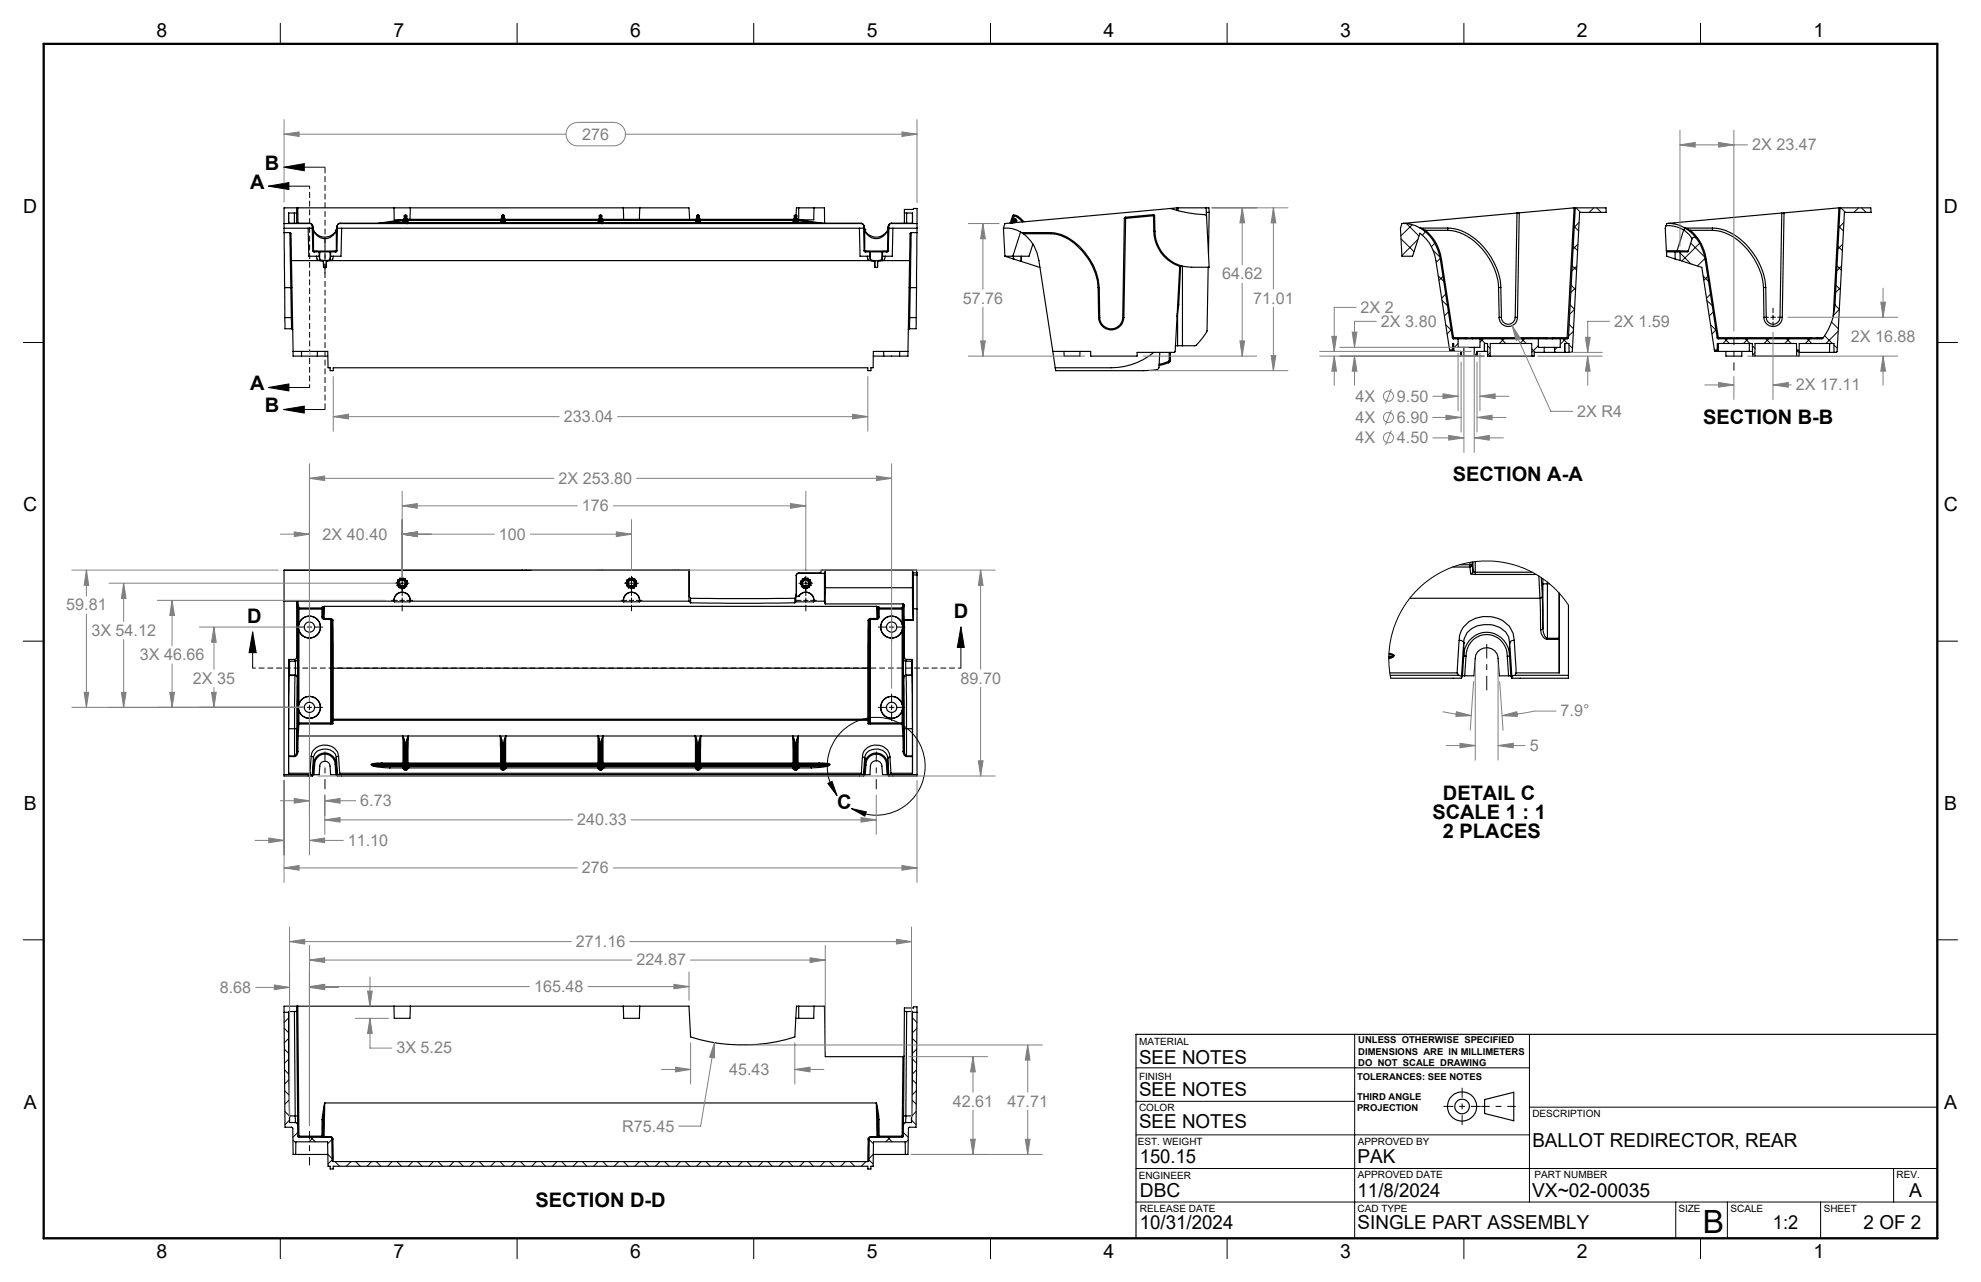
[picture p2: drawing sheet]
<svg xmlns="http://www.w3.org/2000/svg" width="432mm" height="279mm" viewBox="0 0 432 279" stroke-linecap="round" stroke-linejoin="round" font-family="sans-serif">
<defs><g id="words">
<text font-size="7" x="371.2" y="268.7">B</text>
<g font-size="4.4">
<text x="54.5" y="41.1">A</text>
<text x="57.8" y="37">B</text>
<text x="54.5" y="85">A</text>
<text x="57.8" y="89.8">B</text>
<text x="371.3" y="92.5">SECTION B-B</text>
<text x="316.7" y="104.9">SECTION A-A</text>
<text x="53.9" y="135.7">D</text>
<text x="207.9" y="134.6">D</text>
<text x="182.5" y="176.2">C</text>
<text x="312.2" y="178.4">SCALE 1 : 1</text>
<text x="314.5" y="174.3">DETAIL C</text>
<text x="314.5" y="182.6">2 PLACES</text>
<text x="116.7" y="263">SECTION D-D</text>
</g>
<g font-size="4.2">
<text x="34.1" y="8.1">8</text>
<text x="85.7" y="8.1">7</text>
<text x="137.3" y="8.1">6</text>
<text x="188.9" y="8.1">5</text>
<text x="240.5" y="8.1">4</text>
<text x="292.1" y="8.1">3</text>
<text x="343.7" y="8.1">2</text>
<text x="395.3" y="8.1">1</text>
<text x="5.1" y="46.4">D</text>
<text x="423.7" y="46.4">D</text>
<text x="5.1" y="111.4">C</text>
<text x="423.7" y="111.4">C</text>
<text x="5.2" y="176.5">B</text>
<text x="423.8" y="176.5">B</text>
<text x="248.3" y="232">SEE NOTES</text>
<text x="248.3" y="238.9">SEE NOTES</text>
<text x="5.2" y="241.6">A</text>
<text x="248.3" y="245.9">SEE NOTES</text>
<text x="423.8" y="241.6">A</text>
<text x="334" y="249.9">BALLOT REDIRECTOR, REAR</text>
<text x="248.5" y="253.4">150.15</text>
<text x="295.9" y="253.4">PAK</text>
<text x="248.5" y="260.8">DBC</text>
<text x="295.9" y="260.8">11/8/2024</text>
<text x="334" y="260.8">VX~02-00035</text>
<text x="416.1" y="260.9">A</text>
<text x="248.5" y="267.9">10/31/2024</text>
<text x="295.9" y="267.9">SINGLE PART ASSEMBLY</text>
<text x="386.5" y="267.9">1:2</text>
<text x="406.2" y="267.9">2 OF 2</text>
<text x="34.1" y="274.2">8</text>
<text x="85.7" y="274.2">7</text>
<text x="137.3" y="274.2">6</text>
<text x="188.9" y="274.2">5</text>
<text x="240.5" y="274.2">4</text>
<text x="292.1" y="274.2">3</text>
<text x="343.7" y="274.2">2</text>
<text x="395.3" y="274.2">1</text>
</g>
<g font-size="3.5" fill="#808080">
<text x="126.9" y="30.4">276</text>
<text x="381.9" y="32.7">2X 23.47</text>
<text x="266.4" y="60.9">64.62</text>
<text x="209.9" y="66.2">57.76</text>
<text x="273.2" y="66.2">71.01</text>
<text x="296.6" y="68.2">2X 2</text>
<text x="301" y="71.2">2X 3.80</text>
<text x="351.8" y="71.2">2X 1.59</text>
<text x="403.4" y="74.6">2X 16.88</text>
<text x="295.4" y="87.5">4X</text>
<text x="304.5" y="87.5">9.50</text>
<text x="391.4" y="85">2X 17.11</text>
<text x="122.9" y="92">233.04</text>
<text x="295.4" y="92.1">4X</text>
<text x="304.5" y="92.1">6.90</text>
<text x="343.8" y="90.8">2X R4</text>
<text x="295.4" y="96.6">4X</text>
<text x="304.5" y="96.6">4.50</text>
<text x="121.7" y="105.4">2X 253.80</text>
<text x="126.8" y="111.4">176</text>
<text x="70.3" y="117.6">2X 40.40</text>
<text x="108.8" y="117.6">100</text>
<text x="14.4" y="133">59.81</text>
<text x="19.9" y="138.6">3X 54.12</text>
<text x="30.5" y="143.9">3X 46.66</text>
<text x="42" y="149">2X 35</text>
<text x="209.4" y="149">89.70</text>
<text x="340.2" y="156.1">7.9°</text>
<text x="333.4" y="163.7">5</text>
<text x="78.5" y="175.7">6.73</text>
<text x="125.8" y="179.8">240.33</text>
<text x="75.8" y="184.3">11.10</text>
<text x="126.8" y="190.3">276</text>
<text x="125.5" y="206.4">271.16</text>
<text x="138.7" y="210.4">224.87</text>
<text x="47.9" y="216.4">8.68</text>
<text x="116.4" y="216.2">165.48</text>
<text x="86.4" y="229.6">3X 5.25</text>
<text x="158.9" y="234.3">45.43</text>
<text x="207.7" y="241.2">42.61</text>
<text x="219.6" y="241.2">47.71</text>
<text x="135.6" y="246.6">R75.45</text>
</g>
<g font-size="2.2">
<text x="248.3" y="227.6">MATERIAL</text>
<text x="248.3" y="235.3">FINISH</text>
<text x="248.3" y="242.1">COLOR</text>
<text x="334" y="243.4">DESCRIPTION</text>
<text x="248" y="249.5">EST. WEIGHT</text>
<text x="296" y="249.5">APPROVED BY</text>
<text x="248.2" y="257">ENGINEER</text>
<text x="296" y="256.8">APPROVED DATE</text>
<text x="334.5" y="256.8">PART NUMBER</text>
<text x="413.4" y="256.8">REV.</text>
<text x="248.5" y="264">RELEASE DATE</text>
<text x="295.9" y="264">CAD TYPE</text>
<text x="365.8" y="264">SIZE</text>
<text x="377.2" y="264">SCALE</text>
<text x="397.5" y="264">SHEET</text>
</g>
<g font-size="2.1">
<text x="296.1" y="227.3">UNLESS OTHERWISE SPECIFIED</text>
<text x="296.1" y="229.8">DIMENSIONS ARE IN MILLIMETERS</text>
<text x="296.1" y="232.3">DO NOT SCALE DRAWING</text>
<text x="295.8" y="235.3">TOLERANCES: SEE NOTES</text>
<text x="295.8" y="239.6">THIRD ANGLE</text>
<text x="295.8" y="242.1">PROJECTION</text>
</g>
</g></defs>
<g fill="none" stroke="#000" stroke-width=".25">
<path d="M61.9 49.8v.9M61.9 50.7l.2 12M61.9 48.7h5.8M61.9 50.7h1.3M62.9 48.7h4.7M62.9 46.4v2.3M62.9 46.4h1.3M63.2 50.7l.2 .2 .1 5.9M63.2 50.7l.2 12M63.5 56.8l.4 19.8M63.5 56.8h6.1M64.2 46.4v2.3"/>
<path d="M64.7 48.7v-3.4h.2v3.4M64.7 46.4h-.5M67.2 49.7l.1 6.1h2.3M67.6 48.7h.1M67.7 48.7l.2 .2 .2 .3M68.1 49.2l.2 .9M68.1 49.7l.1 4.9M68.1 49.2v.5M68.2 54.6l.2 .3h1.3M68.2 54.6h.1M68.3 54.6l.3 .3M68.3 54.6h5"/>
<path d="M68.3 50.1a2.58 2.58 0 0 0 2.5 1.9 2.58 2.58 0 0 0 2.5-1.9M68.3 50.1v4.5M69 55.8l.1 .6a1.43 1.43 0 0 0 1.3 .5l.1 1.4M69.6 54.9v.9M69.6 55.8l.1 .6M69.7 56.4a2.21 2.21 0 0 0 2.3 0M69.7 54.9v1.5M69.7 54.9h2.2M70.5 56.9v1.4M70.5 58.3h.6M71.2 56.9l-.1 1.4M71.9 54.9l.1 1.5"/>
<path d="M72 56.8h117.6M72.1 54.9v.9M72.1 55.8l-.1 .6M72.7 55.8l-.2 .6a1.47 1.47 0 0 1-1.3 .5l-.1 1.4M73.3 54.6l-.2 .3M73.3 54.6h.1M73.3 50.1v4.5M73.4 54.6l-.1 .3h-1.4M73.6 49.2l-.3 .9M73.6 49.7h114.6M73.6 49.7l-.2 4.9M73.6 49.2v.5"/>
<path d="M73.9 48.7a2.05 2.05 0 0 0-.7 1.7 2.73 2.73 0 0 1-3 1.2 2.73 2.73 0 0 1-2.1-2.5l-.3-.3M73.9 48.7l-.3 .5M73.9 48.7h114M74 48.7h.1M74 48.7h-.1M74 48.7h113.8M74.5 49.7l-.2 6.1h-2.2M85 48.5l-2 .2M85 48.5v.2M85 48.5h2.8M85.9 45.3v2.6h1.4M85.9 45.3h3.5"/>
<path d="M85.9 45.3h-24v4.4h6.2M87.8 48.5h.3M87.8 48.5v.2M87.8 48.5h.1M87.9 48.1h.2M87.9 48.1l-.1 .4M87.9 48.1l-2.9 .4M87.9 47.9v.2M87.9 47.8v.1M87.9 47.8l-5.6 .9M88.1 48.5l-.1 .2M88.1 48.5h.2"/>
<path d="M88.1 47.7l-.2 .1M88.1 48.5h.1M88.1 47.6v.1M88.1 47.7v.4M88.1 47.7l-.2 .2M88.1 47.1v.6M88.1 48.1v.4M88.3 48.5v.2M88.3 48.5h.1M88.4 46.8l-.3 .3M88.4 47l-.3 .1M88.4 47l-.1 1.5"/>
<path d="M88.4 46.8h.1M88.4 47h.1M88.4 46.8l.3 .3M88.4 47v1.5M88.4 47l.3 .1M88.4 46.8v.2M88.4 48.5h.3M88.4 48.5v.2M88.5 48.7l.3 .1M88.7 47.1v.5M88.7 47.6l.2 .2M88.7 47.6v.4"/>
<path d="M88.7 48.5h.2M88.7 48h.2M88.7 48v.5M88.9 48.5h-.2l.1 .2M88.9 47.8v.2M88.9 47.8h.1M88.9 48.5v.2M88.9 48.5h20.2M88.9 48v.5M88.9 48h20.2M88.9 47.8h20.2M89.4 45.3v2.5"/>
<path d="M89.4 45.3h46.5M109.1 48.5h.3M109.1 48h.3M109.1 47.8v.2M109.1 48.5v.2M109.1 47.8h.1M109.1 48v.5M109.4 48.5l-.1 .2M109.4 47.6l-.3 .2M109.4 48.5h.2M109.4 47.6v.4M109.4 48v.5"/>
<path d="M109.4 47.1v.5M109.6 48.5v.2M109.6 48.5h.1M109.6 46.8l-.2 .3M109.6 47l-.2 .1M109.6 47v1.5M109.6 46.8v.2M109.6 46.8h.1M109.6 47h.1M109.7 46.8l.2 .3M109.7 47v1.5M109.7 47l.2 .1"/>
<path d="M109.7 46.8v.2M109.7 48.5h.3M109.7 48.5v.2M109.9 47.6l.3 .2M109.9 47.1v.5M109.9 47.6v.4M109.9 48h.3M109.9 48l.1 .5M110 48.5v.2M110 48.5h.2M110 48.5h.1M110.2 47.8v.2"/>
<path d="M110.2 47.8h.1M110.2 48v.5M110.2 48h20.2M110.2 47.8h20.2M110.2 48.5v.2M110.2 48.5h20.2M110.2 48.5h.1M130.4 48.5h.2M130.4 48.5v.2M130.4 48.5h.1M130.4 48h.2M130.4 47.8v.2"/>
<path d="M130.4 48v.5M130.4 47.8h.1M130.6 48.5l-.1 .2M130.6 48.5h.2M130.6 48.5h.1M130.6 47.6l-.2 .2M130.6 47.6v.4M130.6 48v.5M130.6 47.1v.5M130.8 48.5v.2M130.8 48.5h.2M130.9 46.8l-.3 .3"/>
<path d="M130.9 47l-.3 .1M130.9 47l-.1 1.5M130.9 46.8v.2M130.9 46.8h.1M130.9 47h.1M130.9 46.8l.3 .3M130.9 47l.3 .1M130.9 47l.1 1.5M131 48.5h.2M131 48.5v.2M131 48.7l.3 .1M131.2 47.6l.2 .2"/>
<path d="M131.2 47.1v.5M131.2 47.6v.4M131.2 48.5h.2M131.2 48h.2M131.2 48v.5M131.4 47.8h.1M131.4 48v.5M131.4 48h20.2M131.4 47.8h20.2M131.4 48.5h-.2l.1 .2M131.4 47.8v.2M131.4 48.5v.2"/>
<path d="M131.4 48.5h20.2M131.4 48.5h.1M135.9 45.3v2.5M135.9 45.3h3.6M139.5 45.3l-.1 2.5M139.5 45.3h10.7l.1 2.5M151.6 48.5h.3M151.6 48.5v.2M151.6 48.5h.1M151.6 48h.3M151.6 47.8v.2M151.6 47.8h.1"/>
<path d="M151.6 48v.5M151.8 48.5v.2M151.9 47.6l-.3 .2M151.9 48.5h.2M151.9 47.6v.4M151.9 47.1v.5M151.9 48v.5M152.1 46.8l-.2 .3M152.1 47l-.2 .1M152.1 47v1.5M152.1 46.8v.2M152.1 48.5v.2"/>
<path d="M152.1 46.8h.1M152.1 48.5h.1M152.1 47h.1M152.2 46.8l.2 .3M152.2 47v1.5M152.2 47l.2 .1M152.2 48.5h.2M152.2 48.5v.2M152.4 47.6l.3 .2M152.4 47.1v.5M152.4 47.6v.4M152.4 48.5h.3"/>
<path d="M152.4 48h.3M152.4 48v.5M152.7 48.5h-.3l.1 .2M152.7 47.8v.2M152.7 47.8h.1M152.7 48.5v.2M152.7 48.5h20.2M152.7 48v.5M152.7 48h20.2M152.7 47.8h20.2M172.9 48.5h.2M172.9 48h.2"/>
<path d="M172.9 47.8v.2M172.9 48.5v.2M172.9 47.8h.1M172.9 48v.5M173.1 48.5l-.1 .2M173.1 47.6l-.2 .2M173.1 48.5h.3M173.1 47.6v.4M173.1 48v.5M173.1 47.1v.5M173.4 48.5v.2M173.4 48.5h.1"/>
<path d="M173.4 46.8l-.3 .3M173.4 47l-.3 .1M173.4 47v1.5M173.4 46.8v.2M173.4 46.8h.1M173.4 47h.1M173.4 46.8l.3 .3M173.4 47l.1 1.5M173.4 47l.3 .1M173.5 48.5h.2M173.5 48.5v.2M173.7 47.6l.2 .2"/>
<path d="M173.7 47.1v.6M173.7 47.7v.4M173.7 48.1h.2M173.7 47.7l.2 .2M173.7 48.1v.4M173.7 48.5l.1 .2M173.7 48.5h.3M173.7 48.5h.1M173.9 47.9v.2M173.9 47.8v.1M173.9 47.8l5.6 .9M173.9 48.1l.1 .4"/>
<path d="M173.9 48.1l2.9 .4M174 48.5v.2M174 48.5h2.8M174 48.5h.1M174.1 45.3h3.3M174.1 45.3h-.5l-.1 1.6M174.1 45.3v2.6M176.8 48.5v.2M176.8 48.5l2 .2M177.4 45.3v2.6h-3M177.4 45.3h2.3v3.4M187.3 49.7l.2 6.1h2.1"/>
<path d="M187.8 48.7h.1M187.8 48.7l.5 .4 .2 .9M187.9 48.7l.3 .5M188.2 49.2l.3 .8M188.2 49.2v.5M188.2 49.7l.1 4.9M188.3 54.6l.3 .3h1.1M188.3 54.6h.2M188.5 50h.1M188.5 50.1a2.71 2.71 0 0 0 2.5 1.6 2.71 2.71 0 0 0 2.5-1.6M188.5 54.6h.1M188.5 54.6l.2 .3"/>
<path d="M188.5 54.6h5M188.5 50a2.57 2.57 0 0 0 2.5 2 2.57 2.57 0 0 0 2.5-2M188.5 50v4.6M189 55.8l.2 .6a1.64 1.64 0 0 0 1.4 .6l.1 1.3h.6M189.6 55.8l.1 .6M189.6 54.9v.9M189.7 56.4a2.3 2.3 0 0 0 2.6 0M189.7 54.9v1.5M189.7 54.9h2.5M191.3 57v1.3M192.2 54.9l.1 1.5M192.3 56.8h6"/>
<path d="M192.4 54.9v.9M192.4 55.8l-.1 .6M193 55.8l-.2 .6a1.54 1.54 0 0 1-1.4 .6l-.1 1.3M193.5 54.6h.1M193.5 50h.1M193.5 54.6l-.3 .3M193.5 50v4.6M193.6 54.6l-.2 .3h-1.2M193.7 49.2l-.2 .8M193.7 49.7l-.1 4.9M193.7 49.2v.5M194.1 48.7l-.3 .2-.1 .3"/>
<path d="M194.1 48.7h5.8M194.1 48.7a1.04 1.04 0 0 0-.6 1.3M194.2 48.7h.1M194.2 48.7h-.1M194.2 48.7h4.7M194.6 49.7l-.1 6.1h-2.1M197.1 46.4h.5M197.1 48.7v-3.1h2v-.2h.8v4.3h-6.2M197.6 46.4h1.3v2.3M197.6 46.4v2.3M198.3 56.8l-.4 19.8M198.6 50.7l-.2 .2-.1 5.9"/>
<path d="M198.6 50.7l-.2 12M198.6 50.7h1.3M199.9 49.7v1M199.9 50.7l-.1 12M218.7 49.7a5.9 5.9 0 0 1 4 1M218.7 49.7l.3 6.1M219 55.8h1.8M219 55.8l1.9 .6M220.2 48.5v.1M220.2 48.5h.3M220.5 48.5v.1M220.5 48.5h.1"/>
<path d="M220.5 48.5h.3M220.6 48.1h.2M220.6 48.1l-.1 .4M220.7 47l-.5 1.5M220.7 47l.2 .1M220.8 48.1v.4h-.3M220.8 47.7l-.2 .4M220.8 47.7l.1 .2M220.9 56.4l1.7 .6M220.9 56.4h.1M220.9 55.8v.6M220.9 47.9l-.1 .2"/>
<path d="M220.9 47.1l.9 .2M220.9 47.1l-.1 .6M220.9 46.8l1 .4M220.9 46.8v.3M220.9 46.8l-.2 .2M221 47.6l-.2 .1M221 47.6l.1 .2M221 47.6h.1M221.1 47.8l-.2 .1M221.1 47.8h.1M221.1 47.8l-.1 .7M221.1 47.6v.2"/>
<path d="M221.1 47.6l.3 .1 .2 .4M221.1 47.8l.3 .3M221.1 47.8v.7M221.4 48.1h.2M221.4 48.1v.4M221.6 48.1v.4M221.8 47.3l1.1 1.1M221.9 47.2l-.1 .1M221.9 47.2l1.3 1.1M222.5 50.6l-1.7 5.2M222.5 56.9l.1 .1M222.6 57v-1.2v1.2l4.1 1.3"/>
<path d="M222.7 50.7l.4 .2M222.7 50.7h6.3M223.1 50.9a8.9 8.9 0 0 1 3.3 5.9l3.1 19.8M223.1 50.9h5.9M225.1 53.2l-.8 2.6h-3.5M229 50.7a10.2 10.2 0 0 1 7.5 4.3 13.2 13.2 0 0 1 3.1 7.7M229 50.9a9.2 9.2 0 0 1 6.9 3.8 13.4 13.4 0 0 1 3.5 8M229 50.7v.2M245.1 47.6h.3M245.1 47.6l-.4 21.6M245.3 47.3l-.2 .3M245.3 47.3l.1 .3"/>
<path d="M245.4 47.6l-.4 21.6M251.4 46.8l.3 .2M251.4 47h.3M251.4 46.8v.2M251.4 46.8l-6.1 .5M251.4 47l-6 .6M251.4 47l.1 3.4M251.5 50.4a8.2 8.2 0 0 0 5.6 7.7M251.5 50.4h.2M251.7 47v3.4M255.1 45.4a33.5 33.5 0 0 0 7.7 1.4l.2 .4M255.1 45.4l-36.1 3.3-.3 1"/>
<path d="M256.5 45.3h.3M256.5 45.3l-1.4 .1M256.5 45.3v.6M256.8 45.3h6.7l.1 1M256.8 45.3v.6M257.1 58.1l-.9 18.6-.2 .1h-8.1v.8h-10.2v-1h-8.2M257.4 57.9l-.5 8.5M257.5 57.9l-.4 .2M257.7 58v17.4M262.9 45.3l.1 1.9M262.9 46.3h.7M263 47.2l.6 11a16.1 16.1 0 0 1-6.7-.5 8 8 0 0 1-5.2-7.3"/>
<path d="M263.3 58.2l-.2 13.9a10.3 10.3 0 0 1-2.5 3.2l-4.4 .1M263.6 46.3l-.2 8.9M305.9 48.7a8.7 8.7 0 0 1 8.1 8M305.9 48.7h-.3l-.3 1 .3 6.1h2.3l1.6-5a8.6 8.6 0 0 1 3.5 6l3 19.8h2.5v1M309.5 49.7h.1M309.6 49.7l1.1 .5M309.6 49.7h6M310.7 50.2a9.8 9.8 0 0 1 3.5 6.4M310.7 50.2l-.1 .2M310.7 50.2h4.9M314 56.7l2.6 16.9M314.2 56.6l-.2 .1"/>
<path d="M314.2 56.6l2.6 17M315.6 50.2a11.2 11.2 0 0 1 8.3 5.1 13.6 13.6 0 0 1 2.7 7.4M315.6 49.7a11.2 11.2 0 0 1 8.7 5.3 13.5 13.5 0 0 1 2.8 7.7M315.6 49.7v.5M330.7 46.4l-.4 22.8M330.7 46.4l-24.8 2.3M331.2 46.4h-.5M331.2 46.4l-.4 22.8M343.1 45.3h.3M343.1 45.3l-1.5 28.3M343.1 45.3l-11.9 1.1M343.4 45.3h6.7v1h-5.8l-1.6 30.3-.2 .2h-3.7"/>
<path d="M343.4 45.3l-1.5 28.3M363.1 49.2l1.8 .1 2.1 .8M363.1 49.2l-.1 .5 .2 4.9M363.2 54.6l.1 .3M363.2 54.6h2.3M363.3 54.9h1.8M363.3 54.9v.9l1.8 .6M363.6 48.7h-.3l-.2 .5M363.6 48.7h.7a6.5 6.5 0 0 1 3 1M365.1 54.9v1.5M365.1 54.9h1.1M365.1 56.4l1.1 .4"/>
<path d="M365.5 54.6l2.5 .1M365.5 54.6v.3M366.2 54.9v1.9M366.2 56.8l4.7 1.5 2.8 18.3h.9M367 50.1l1.2 1.1 .6 .8M367 50.1l-1.5 4.5M367.2 49.7h.1M367.3 49.7l-.3 .4M367.3 49.7l1.2 .9 1.2 1.3M367.3 49.7l1.1 .5M367.3 49.7h6M368 54.7l-.2 .2h-1.6"/>
<path d="M368.4 50.2a9.8 9.8 0 0 1 3.5 6.4M368.4 50.2l-.1 .2M368.4 50.2h4.9M368.8 52l-.8 2.7M369.7 51.9l-.3-.2-.4 .1-.2 .2M369.7 51.9a10.5 10.5 0 0 1 2 4.8M371.7 56.7l2.6 16.9M371.9 56.6l-.2 .1M371.9 56.6l2.6 17M373.3 50.2a11 11 0 0 1 8.3 5.1 14 14 0 0 1 2.8 7.4M373.3 49.7a11.2 11.2 0 0 1 8.7 5.3 14 14 0 0 1 2.9 7.7M373.3 49.7v.5"/>
<path d="M388.4 46.4l-24.8 2.3M388.4 46.4l-.4 22.8M388.9 46.4h-.5M388.9 46.4l-.4 22.8M400.8 45.3h.3M400.8 45.3l-11.9 1.1M400.8 45.3l-1.2 23.6M401.1 45.3l-1.1 21.1a11.8 11.8 0 0 1-2.9 7.4h-22.6M401.1 45.3h6.7v1h-5.8l-1.6 30.3-.1 .2h-1.5M62.1 62.7h1.3M62.1 62.7v6.5M62.1 69.2v2.4h1.4"/>
<path d="M62.1 69.2h1.4M63.4 62.7h.2M63.4 62.7l.1 6.5M63.5 69.2h.2M63.5 69.2v2.4M63.5 71.6l.3 .3M63.9 76.6h7.5l.1 3.6h.5v.6h.6v-.6h116.6v.6h.6v-.6h.5l.1-3.6h7.5M63.9 76.6v1h1.8M65.7 77.6h3.5M65.7 76.6v1M69.2 76.6v1M69.2 77.6h2.2"/>
<path d="M190.4 77.6h2.2M192.6 77.6h3.5M192.6 76.6v1M196.1 76.6v1M197.9 76.6v1h-1.8M198 69.2h.3M198.2 62.7h.2M198.3 71.6l-.3 .3M198.3 69.2v2.4M198.3 69.2h1.4M198.4 62.7h1.4M198.4 62.7l-.1 6.5"/>
<path d="M199.7 69.2v2.4h-1.4M199.8 62.7l-.1 6.5M229.5 76.6l.5 3.6M231.9 76.6l.1 1h3.4v-1M239.4 62.7h.2M239.4 62.7l.1 6.5M239.5 69.2a2.75 2.75 0 0 0 2.7 2.7 2.75 2.75 0 0 0 2.8-2.7M239.5 69.2h.2M239.6 62.7l.1 6.5M239.7 69.2a2.51 2.51 0 0 0 2.5 2.5 2.51 2.51 0 0 0 2.5-2.5M244.7 69.2h.3M251.5 76.8a14.5 14.5 0 0 1-9.3 3.4h-12.2"/>
<path d="M252.8 76.8l-.2 3.2v.3l-.4 .2-3 .3h-19.1l-.1-.6M254.7 78.8l.1 .3M254.7 78.8l-2 .6M254.8 79.1l-2.2 .6M254.8 78.6h.3M254.8 78.6l-.1 .2M254.8 76.8v1.8M255.1 78.6l-.3 .5M255.1 76.8v1.8M255.1 76.8v1.7M256.6 68.3l.1 .1M256.7 66.4h.2"/>
<path d="M256.7 68.4l-.2 .6M256.7 68.4v7M256.9 66.4l-.2 2M316.6 73.6l.2 .2M316.6 76.6v-1.7h.2l.1 1.7M316.8 73.6v.2M316.8 73.6h-.2M316.8 73.8h1M316.8 73.6h2.7M316.9 76.6h.1M317.8 73.8h1.7M317.8 73.8v1.9h1.3"/>
<path d="M318.5 77.6h.1M318.5 77.6h.6M319.1 77.6h2.2M319.1 75.7h2.2M319.1 75.7v1.9M319.5 73.8h1.4M319.5 73.6h1.4M319.5 73.6v.2M320.9 73.8h1.7M320.9 73.6v.2M320.9 73.6h16.1M321.3 77.6h.6"/>
<path d="M321.3 75.7v1.9M321.9 77.6h.1M322.6 73.8v1.9h-1.3M322.6 73.8h12.7M323.6 76.6h.1M323.6 76.6v-1.7h.6l.1 2.7h10.1v-.8h2.2M324.3 76.6h-2.4v1M324.8 77.6v-2.7h9.1v2.7M326.6 62.7h.5M326.6 62.7l.2 6.5M326.8 69.2a1.99 1.99 0 0 0 2 2 1.99 1.99 0 0 0 2-2M326.8 69.2h.5"/>
<path d="M327.1 62.7l.2 6.5M327.3 69.2a1.5 1.5 0 0 0 1.5 1.5 1.5 1.5 0 0 0 1.5-1.5M330.3 69.2h.5M335.3 73.8h1.7M335.3 73.8v1.9h1.3M336.6 75.7h2.2M336.6 76.8h2.2M336.6 75.7v1.1M337 73.8h1.4M337 73.6h1.4M337 73.6v.2M338.4 73.8h1.7"/>
<path d="M338.4 73.6v.2M338.4 73.6h3.2M338.8 75.7v1.1M340.1 73.8v1.9h-1.3M340.1 73.8h1.5M341.1 76.8h.1M341.1 76.8v-1.9h.9v1.9M341.6 73.6v.2M341.6 73.6h.3M341.9 73.6l-.3 .2M374.3 73.6l.2 .2M374.3 76.6v-1.7h7.7v2.7h10.1l.1-2.7h7.5l.1 1.9"/>
<path d="M374.5 73.6v.2M374.5 73.6h-.2M374.5 73.6h2.7M374.5 74.9l.1 1.7M374.6 76.6h6.7M376.2 76.6v1h3.5v-1M377.2 73.6h1.4M377.2 73.6v.2M378.6 73.6v.2M378.6 73.6h16.1M381.3 76.6h.7M381.3 74.9v1.7"/>
<path d="M382.5 77.6l.1-2.7h9v2.7M384.4 62.7h.5M384.4 62.7l.1 6.5M384.5 69.2a1.99 1.99 0 0 0 2 2 1.99 1.99 0 0 0 2-2M384.5 69.2h.5M384.9 62.7l.1 6.5M385 69.2a1.5 1.5 0 0 0 1.5 1.5 1.5 1.5 0 0 0 1.5-1.5M388 69.2h.5M392.1 76.8h6.7M394.7 73.6h1.4M394.7 73.6v.2M396.1 73.6v.2"/>
<path d="M396.1 73.6h1.3M398.8 74.9v1.9M61.9 124.3h88.3M61.9 131h24M64.7 131.3l.2-.3 .3 1.5M64.7 131.3v11.9M64.7 131.3l.2 1.5M64.9 136v1.4M64.9 136h.3M64.9 137.4h.3M64.9 132.8h.3M64.9 132.8v3.2"/>
<path d="M64.9 137.4v16.1M65.2 132.5l-.3 .3M65.2 136v1.4M65.2 132.5v.3M65.2 136a2.4 2.4 0 0 1 3.7-1.3 2.4 2.4 0 0 1 0 3.9 2.4 2.4 0 0 1-3.7-1.2M65.2 132.5h5M65.2 132.8v3.2M65.2 137.4v16.1M65.2 132.8h5M70.2 132.5l.2 .3M70.2 134.4l.1 .4 .4 .2M70.2 134.4h.2"/>
<path d="M70.2 132.8h.2M70.2 132.5v.3M70.2 132.8v1.6M70.2 132.3l.2 .3M70.2 132.3v.2M70.4 134.4l.3 .4M70.4 132.8v1.6M70.4 132.6v1.8M70.4 132.6v.2M70.7 134.8v.2M70.7 134.8h1.4M70.7 135h1.4"/>
<path d="M70.8 132.2l-.6 .1M70.8 132.2l-.4 .4M70.8 132.2l-.1 2.6M70.8 132.2h120.2M72.1 134.8l.5 .4M72.1 135l.2 .4M72.1 134.8v.2M72.1 135v22.6M72.3 135.4l.1 10.2M72.3 135.4v22.1M72.6 135.2v10.4M72.6 135.2l-.3 .2"/>
<path d="M85.9 131a1.79 1.79 0 0 1 1.7-2 1.79 1.79 0 0 1 1.8 2M85.9 131v.2M85.9 131.2a1.74 1.74 0 0 1 1.7-2.1 1.74 1.74 0 0 1 1.8 2.1M85.9 131.2h3.5M86.7 126.4l.3-.1 .2-.3 .3 .1 .3-.2 .2 .3h.4v.3l.4 .1-.1 .3 .1 .4-.2 .2v.3l-.3 .1-.2 .3-.3-.1-.2 .2-.3-.2h-.3l-.1-.4-.3-.1v-.3l-.1-.3 .2-.2zM87.1 126.7a.65 .65 0 0 1 .9-.2 .65 .65 0 0 1 .1 .9 .65 .65 0 0 1-.9 .1l-.1-.2 .3 .4 .6 .1h-.2a.71 .71 0 0 1-.8-.3 .71 .71 0 0 1 .1-.8zM89.4 131v.2M89.4 131h46.5M135.9 131a1.81 1.81 0 0 1 1.8-2 1.81 1.81 0 0 1 1.8 2M135.9 131v.2M135.9 131.2a1.76 1.76 0 0 1 1.8-2.1 1.76 1.76 0 0 1 1.7 2.1M135.9 131.2h3.5"/>
<path d="M136.6 126.5l.4-.2 .1-.3 .3 .1 .3-.2 .3 .3 .3-.1 .1 .3a.28 .28 0 0 1 .3 .2 .28 .28 0 0 1-.1 .3l.2 .2-.2 .4v.3l-.3 .1-.2 .3-.3-.1-.2 .2-.3-.2h-.3l-.1-.3-.3-.1 .1-.4-.2-.3 .2-.2zM137.1 126.6a.65 .65 0 0 1 .9-.1 .65 .65 0 0 1 .2 .9 .65 .65 0 0 1-1 .1l.6 .3 .5-.3a.73 .73 0 0 1-1.1 .2 .73 .73 0 0 1-.1-1.1zM139.5 131l-.1 .2M139.5 131h10.7M150.2 131l.3 .4M150.2 124.3v6.7M150.2 124.2h-88.3v44.9h6.2M150.2 124.2v.1M150.2 124.2v5.9l.3 .3M150.5 131.4h22.7M150.5 130.4h22.7M150.5 130.4v1"/>
<path d="M173.2 130.4v1M173.4 130.2l-.2 .2M173.5 131.2l-.3 .2M173.5 131.2h3.9M173.6 125.4l-.1 5.8M173.6 125.4h.1M173.6 130h-.1h.6M173.6 125.4v4.6M173.6 130h.5M174.1 124.9l-.4 .1-.1 .4M174.1 124.9v.1M174.1 125h-.3l-.2 .4"/>
<path d="M174.1 130a1.8 1.8 0 0 1 2.1-.9 1.8 1.8 0 0 1 1.2 1.9M174.1 130a1.76 1.76 0 0 1 2.1-.8 1.76 1.76 0 0 1 1.2 2M174.1 130h.1M174.1 125h5.6M174.9 126.2h.4l.2-.3 .3 .2 .3-.1 .1 .3a.7 .7 0 0 1 .5 .9l.1 .3-.3 .2-.1 .4h-.4l-.1 .2-.7-.1-.2-.3h-.3v-.4l-.2-.2 .1-.7 .2-.1zM175.2 126.6a.62 .62 0 0 1 .8-.1 .62 .62 0 0 1 .2 .9 .62 .62 0 0 1-.8 .2l.5 .1 .5-.3a.72 .72 0 0 1-1.1 .3 .72 .72 0 0 1-.1-1.1zM177.4 131v.2M177.4 131h2.3M179.7 131l.2 .6M179.7 125v6M179.9 131.6h16.9M179.9 128.1v3.5"/>
<path d="M179.9 124.3h19M179.9 124.3v3.8M179.9 124.3l-.2 .7M179.9 128.1h19M189.2 135.2v10.4M189.2 135.2l.3 .2M189.5 135.4l-.1 10.2M189.5 135.4v22.1M189.7 134.8l-.5 .4M189.7 134.8v.2M189.7 135l-.2 .4M189.7 134.8h1.4"/>
<path d="M189.7 135h1.4M189.7 135v22.6M191 132.2l.6 .1M191 132.2l.3 .4M191 132.2l.1 2.6M191.1 134.8v.2M191.3 132.6l.1 1.8M191.3 132.6l.1 .2M191.4 134.4l-.3 .4M191.4 134.4h.2M191.4 132.8h.2M191.4 132.8v1.6"/>
<path d="M191.6 132.3l-.3 .3M191.6 132.3v.2M191.6 132.5l-.2 .3M191.6 134.4l-.1 .4-.4 .2M191.6 132.5v.3M191.6 132.5h5M191.6 132.8v1.6M191.6 132.8h5M196.6 132.5l.3 .3M196.6 137.4h.3M196.6 136v1.4M196.6 136h.3"/>
<path d="M196.6 132.8h.3M196.6 132.5v.3M196.6 136a2.4 2.4 0 0 0-3.7-1.3 2.4 2.4 0 0 0 0 3.9 2.4 2.4 0 0 0 3.7-1.2M196.6 132.8v3.2M196.6 137.4v16.1M196.8 131.6l.3 .2M196.8 131.6l-.2 .9M196.9 136v1.4M196.9 132.8v3.2M196.9 137.4v16.1M197.1 131.8v3.3M197.1 131.8l-.2 1"/>
<path d="M197.1 135.1v.1M197.1 135.1h1.9M197.1 135.2v8M197.1 135.2h2M198.9 128.1l.1 7M198.9 124.3v3.8M198.9 124.3l.2 .5M199 135.1l.1 .1M199.1 124.8v.5M199.1 125.3v7.4M199.1 124.8h.8M199.1 125.3h.8"/>
<path d="M199.1 132.7v2.5M199.1 132.7h.8M199.9 124.8l-.1-.6h-20.6l-.2 .1-.1 .6h-4.8M199.9 125.3v7.4M199.9 124.8v.5M199.9 132.7v36.4h-6.2M307.3 130.4h28.4M316.7 123.6h3.7M318.1 139.6a5.2 5.2 0 0 1 5.2-5.2 6.2 6.2 0 0 1 6.5 3.6l.3 1.6M318.1 139.6l-.5 7M318.1 139.6h.5l.5 .5M318.2 123.1h2.2"/>
<path d="M320.4 123.1h.5M320.4 123.1v.5M320.4 123.6l.2 1.4M320.4 122.6v.5M320.6 125l1 .2M320.9 123.1l-.1 .2-.4 .3M320.9 122.5v.6M320.9 123.1l.2 1.4M321.1 124.5l-.1 .3-.4 .2M321.1 124.5l.5 .2M321.1 122.5v2M321.6 124.7v.5"/>
<path d="M321.6 125.2h13.2M321.6 124.7h12.3M321.6 122.4v2.3M330.1 139.6l.4 7M330.1 139.6h-.6l-.5 .5M335.4 125.5l.3 4.9M335.7 130.4l.1 6.9M335.8 137.3a1.9 1.9 0 0 0 1.5 2M336 125.9l.2 4M336.2 129.9l.1 7M336.2 129.9l-.2 .4-.3 .1M336.3 127.2h1.4"/>
<path d="M336.3 136.9l-.5 .4M336.3 136.9a2.14 2.14 0 0 0 1 2.2M336.3 126.1v10.8M337.3 139.1h2.6v.2M337.3 139.1v.2M337.3 139.3h2.6M337.3 126.9v12.2M339.9 139.3v7.3M339.9 129.3v17.3M341.9 131.9v15.9h-12.4M62.9 143.7v24.8M62.9 143.7h1.3"/>
<path d="M62.9 143.7l.2 .4M63 147.2l-.1 11.6h1.3M63 147.2h1.3M63.1 144.1v3M63.1 144.1h1.2M63.1 147.1l-.1 .1M63.1 147.1h1.2M64.2 143.7l.1 .4M64.2 158.8h.5M64.2 158.8v5.9M64.3 147.2l-.1 11.6M64.3 147.2l.4 .3 .1 .2"/>
<path d="M64.3 147.1l.4 .1 .2 .4M64.3 144.1v3M64.3 147.1v.1M64.7 143.2l-.2 .5h-.3M64.7 143.2l.2 .4M64.7 158.8v4.9M64.8 147.7l-.1 11.1M64.9 143.6v4M64.9 143.6l-.3 .4-.3 .1M64.9 147.6l-.1 .1M64.9 153.5v1.4M64.9 157.6l.3 .2"/>
<path d="M64.9 154.9h.3M64.9 153.5h.3M64.9 157.6h.3M64.9 154.9v2.7M64.9 157.6l-.2 2.6M65.2 153.5v1.4M65.2 157.6v.2M65.2 153.5a2.4 2.4 0 0 1 3.7-1.3 2.4 2.4 0 0 1 0 3.9 2.4 2.4 0 0 1-3.7-1.2M65.2 157.8l-.2 2.6M65.2 157.8h6.9M65.2 154.9v2.7M65.2 157.6h6.9"/>
<path d="M72.1 157.6v.2M72.3 157.5l-.2 .1M72.3 157.5l.3 .2M72.4 145.6h.2M72.4 156.7l.2 .3M72.4 156.7h.2M72.4 145.6v11.1M72.4 156.7l-.1 .8M72.6 157.7l-.5 .1M72.6 156.7v.3M72.6 145.6v11.1M72.6 157v.7"/>
<path d="M72.6 157h116.6M72.6 145.6h116.6M72.6 156.7h116.6M189.2 145.6h.2M189.2 156.7h.2M189.2 156.7v.3M189.2 145.6v11.1M189.2 157v.7M189.2 157.7l.5 .1M189.4 156.7l-.2 .3M189.4 145.6v11.1M189.4 156.7l.1 .8"/>
<path d="M189.5 157.5l-.3 .2M189.5 157.5l.2 .1M189.7 157.6v.2M189.7 157.8h6.9M189.7 157.6h6.9M196.6 154.9h.3M196.6 153.5v1.4M196.6 153.5h.3M196.6 157.6h.3M196.6 157.6v.2M196.6 153.5a2.4 2.4 0 0 0-3.7-1.3 2.4 2.4 0 0 0 0 3.9 2.4 2.4 0 0 0 3.7-1.2M196.6 157.8l.2 2.6"/>
<path d="M196.6 154.9v2.7M196.9 153.5v1.4M196.9 157.6l-.3 .2M196.9 154.9v2.7M196.9 157.6l.2 2.6M197 143.6v4M197 143.6l.1 .4 .3 .1M197 147.6v.1M197 147.7l.1 11.1M197.1 158.8h.5M197.1 158.8v4.9M197.1 143.2l.2 .4 .3 .1"/>
<path d="M197.1 143.2l-.1 .4M197.4 147.1l-.3 .1-.1 .4M197.4 144.1v3M197.4 144.1h1.3M197.4 147.1l.1 .1M197.4 147.1h1.3M197.5 147.2l-.4 .2-.1 .3M197.5 147.2l.1 11.6M197.5 147.2h1.3M197.6 158.8v5.9M197.6 143.7h1.3M197.6 143.7l-.2 .4"/>
<path d="M198.7 144.1v3M198.7 147.1l.1 .1M198.8 147.2l.1 11.6h-1.3M198.9 143.7v24.8M198.9 143.7l-.2 .4M302.7 143.2h.6M302.7 143h.9M302.8 142.6l.9 .2 .1 .1-.2 .1M302.8 142.4l1 .3 .1 .2-.2 .2M302.9 146.6h14.7M303 147.2h14.9M303.1 147.8h15.5"/>
<path d="M303.3 143.2l.1 .1M303.3 143.2l-.6 .1M303.4 143.3l-.7 .3M303.6 143l.1 .1M303.6 143l-.3 .2M303.7 143.1l-.3 .2M317.6 146.6l.3 .6M317.9 147.2l.7 .3M318.6 147.5v.3M318.8 147.3l-.2 .5M319.1 140.1h.1M319.1 140.1l-.5 7.4"/>
<path d="M319.1 140.1a4.1 4.1 0 0 1 4.3-4 5.8 5.8 0 0 1 4.8 1.6l.7 1.2 .1 1.2M319.1 143a5 5 0 0 1 4.9-5.2 5 5 0 0 1 5 5.2M319.1 143h.4M319.1 140.1v2.9M319.1 143l-.3 4.3M319.3 147.3h-.5M319.3 147.3h2l.3-3.8a2.49 2.49 0 0 1 2.4-2.4 2.49 2.49 0 0 1 2.5 2.4l.3 3.8h2M319.5 143a4.5 4.5 0 0 1 4.5-4.7 4.5 4.5 0 0 1 4.5 4.7M319.5 143l-.2 4.3M328.5 143h.5M328.5 143l.3 4.3M328.8 147.3h.5"/>
<path d="M329 140.1l.5 7.4M329 140.1h.1M329 143l.3 4.3M329 140.1v2.9M329.3 147.3l.2 .5M329.5 147.5v.3M330.3 147.2l-.8 .3M330.3 147.2h11.6M330.5 146.6l-.2 .6M330.5 146.6h9.4M61.9 168.8h5.8M62.9 164.9v3.6"/>
<path d="M62.9 168.5h4.7M62.9 164.9h1.3M64.2 164.7h-1.3v.2M64.2 164.7v.2M64.7 163.7l-.2 .8-.3 .2M64.7 163.7l.2 .1M64.7 160.2v3.5M64.7 160.2l.3 .2M64.9 163.8a.96 .96 0 0 1-.7 1.1M65 160.4l-.1 3.4M65 160.4h131.8M67.6 168.5l.1 .3"/>
<path d="M67.7 168.8l.4 .1M67.8 164.8a3.1 3.1 0 0 1 2.6-2.5 3.1 3.1 0 0 1 3.2 1.6l.2 .9M67.8 164.8l-.2 3.7M67.8 164.8l.5 .3M68.1 168.9v.2M68.2 168.9l-.1 .2M68.3 165.1l-.2 3.8M68.3 165.1a2.33 2.33 0 0 1 3-1.8 2.15 2.15 0 0 1 2 1.8M68.3 166.5a2.49 2.49 0 0 1 2.5-2.4 2.49 2.49 0 0 1 2.5 2.4M68.3 166.5h.3M68.3 165.1v1.4M68.3 166.5l-.1 2.4"/>
<path d="M68.4 168.8l-.2 .1M68.4 168.8h1.2l.1-1.8a1.11 1.11 0 0 1 1.1-1.1 1.11 1.11 0 0 1 1.1 1.1l.2 1.8h1.1M68.6 166.5a2.24 2.24 0 0 1 2.2-2.1 2.24 2.24 0 0 1 2.3 2.1M68.6 166.5l-.2 2.3M73.1 166.5h.2M73.1 166.5l.1 2.3M73.2 168.8l.2 .1M73.3 165.1l.3 3.8M73.3 165.1v1.4M73.3 166.5l.1 2.4M73.4 168.9l.2 .2M73.6 168.9v.2"/>
<path d="M73.6 169.1h114.6M73.8 164.8l.2 3.7M73.8 164.8l-.5 .3M73.9 168.8l-.3 .1M73.9 168.8h114M74 168.5l-.1 .3M74 168.5h113.7M81 166.8l.2 .1M81 166.7v.1M81 166.7h6.9M81 166.7l.2 .1M81.2 166.9a10 10 0 0 0 3.8 .5"/>
<path d="M81.2 166.8l3.8 .2M81.2 166.8v.1M83.3 166.5h-1.8l-.6 .1 .1 .1M83.3 166.3h-1.1a1.52 1.52 0 0 0-1.3 .3l.1 .2M83.3 166.3v.2M83.3 166.5h4.6M83.3 166.3h4.5M85 167v.4M85 167h2.9M85 167.4h2.8M87.8 160.4l.3 .8 .2 1.3M87.8 160.4l.3 2.3"/>
<path d="M87.8 160.4v5.9M87.8 167l.3 .3M87.8 167h.1M87.8 167.4h.1M87.8 167.4l.3 .3 .2 .2M87.8 167v.4M87.9 166.5v.2M87.9 167l.2 .3M87.9 166.9l.2 .1M87.9 166.8v.1M87.9 166.8h.2M87.9 166.7h.2"/>
<path d="M87.9 166.9v.1M87.9 166.7v.1M87.9 166.8h-6.7M88.1 162.7v3.4M88.1 162.7v3.5M88.1 167.3l.2 .3M88.1 166.2l-.3 .3v-.2M88.1 166.2l-.3 .1M88.1 167.3h.1M88.1 167.3l-.3 .1M88.1 166.2h.1M88.1 166.1v.8"/>
<path d="M88.1 166.9h.3M88.1 166.9l.3 .2M88.1 166.8v.2M88.1 166.2v.5M88.1 167v.3M88.1 166.2l-.2 .3M88.1 166.7v.1M88.1 166.9v.1M88.3 162.5l-.2 .2M88.3 162.5l.1 3.4M88.3 167.6v.3M88.3 167.6h.1"/>
<path d="M88.3 167.9h.1M88.4 165.9l-.3 .2M88.4 165.9v1M88.4 167.1l-.1 .5M88.4 165.9h.1M88.4 166.9h.1M88.4 167.1h.1M88.4 165.9l.3 .2M88.4 166.9h.3M88.4 166.9v.2M88.4 167.1v.5M88.4 162.5v3.4"/>
<path d="M88.4 162.5l.3 .2M88.4 167.6v.3M88.7 166.1v.8M88.7 166.9l-.3 .2M88.7 166.9v.1M88.7 162.7v3.4M88.7 162.7v3.5M88.7 166.2h.1M88.7 166.2v.5M88.7 166.8v.2M88.7 167.3l-.3 .3M88.7 167v.3"/>
<path d="M88.7 166.7h.2M88.7 166.2l.2 .3M88.7 166.8h.2M88.7 166.2l.2 .1M88.7 167.3h.1M88.7 167.3l.2 .1M88.7 166.7v.1M88.9 166.5v.2M88.9 166.8v.1M88.9 166.9l-.2 .1M88.9 166.9v.1M88.9 167l-.2 .3"/>
<path d="M88.9 167h.1M88.9 166.5h.1M88.9 167.4l-.2 .4-.3 .1M88.9 167.4h.1M88.9 167v.4M88.9 166.3v.2M88.9 166.7v.1M88.9 166.5h20.2M88.9 166.7h20.2M88.9 166.8h20.2M88.9 167h20.2M88.9 166.3h20.2"/>
<path d="M88.9 167.4h20.2M89 160.4l-.3 .7-.3 1.4M89 160.4l-.3 2.3M89 160.4l-.1 5.9M109 160.4l.4 .8 .2 1.3M109 160.4l.4 2.3M109 160.4l.1 5.9M109.1 166.7h.3M109.1 166.5v.2M109.1 166.9l.3 .1M109.1 166.8v.1M109.1 166.8h.3"/>
<path d="M109.1 167l.3 .3M109.1 166.9v.1M109.1 167h.1M109.1 166.5h.1M109.1 167.4h.1M109.1 167.4l.2 .3 .3 .2M109.1 167v.4M109.1 166.3v.2M109.1 166.7v.1M109.4 166.2v.5M109.4 166.2h.1M109.4 162.7v3.5"/>
<path d="M109.4 162.7v3.4M109.4 166.8v.2M109.4 167.3l.2 .3M109.4 167v.3M109.4 166.2l-.3 .3M109.4 166.2l-.3 .1M109.4 167.3h.1M109.4 167.3l-.3 .1M109.4 166.7v.1M109.4 166.1v.8M109.4 166.9h.2M109.4 166.9l.2 .2"/>
<path d="M109.4 166.9v.1M109.6 162.5l-.2 .2M109.6 162.5v3.4M109.6 167.6v.3M109.6 167.6h.1M109.6 167.9h.1M109.6 165.9l-.2 .2M109.6 165.9v1M109.6 166.9v.2M109.6 167.1v.5M109.6 165.9h.1M109.6 166.9h.1"/>
<path d="M109.6 167.1h.1M109.7 165.9v1M109.7 165.9l.2 .2M109.7 166.9h.2M109.7 166.9v.2M109.7 167.1v.5M109.7 162.5v3.4M109.7 162.5l.3 .2M109.7 167.6v.3M109.9 166.1v.8M109.9 166.9l-.2 .2M109.9 166.2h.1"/>
<path d="M109.9 166.2v.5M109.9 166.8v.2M109.9 166.9v.1M109.9 167v.3M109.9 166.7h.3M109.9 166.2l.3 .3M109.9 166.8h.3M109.9 166.7v.1M109.9 167.3h.1M110 162.7l-.1 3.4M110 162.7v3.5M110 167.3l-.3 .3"/>
<path d="M110 166.2l.2 .3M110 166.2l.2 .1M110 167.3h.1M110 167.3l.2 .1M110.2 166.5v.2M110.2 166.8v.1M110.2 166.9l-.3 .1M110.2 166.9v.1M110.2 167l-.3 .3M110.2 166.7v.1M110.2 166.5h20.2M110.2 166.7h20.2"/>
<path d="M110.2 166.8h20.2M110.2 167h20.2M110.2 167h.1M110.2 167l-.2 .3M110.2 167.4l-.1 .3-.4 .2M110.2 167.4h.1M110.2 167v.4M110.2 166.3v.2M110.2 166.3h20.2M110.2 167.4h20.2M110.3 160.4l-.4 .7-.2 1.4M110.3 160.4l-.3 2.3"/>
<path d="M110.3 160.4l-.1 5.9M130.4 166.5v.2M130.4 166.5h.1M130.4 167h.1M130.4 167l.2 .3M130.4 167.4h.1M130.4 167.4v.2l.4 .3M130.4 167v.4M130.4 166.3v.2M130.4 160.4l.4 2.1M130.4 166.7h.2M130.4 166.9l.2 .1"/>
<path d="M130.4 166.8v.1M130.4 166.8h.2M130.4 166.9v.1M130.4 160.4v5.9M130.4 160.4l.2 2.3M130.4 166.7v.1M130.6 166.2h.1M130.6 162.7v3.5M130.6 162.7v3.4M130.6 167.3l.2 .3M130.6 166.2l-.2 .3M130.6 167.3h.1"/>
<path d="M130.6 167.3l-.2 .1M130.6 166.2l-.2 .1M130.6 166.1v.8M130.6 166.9h.3M130.6 166.9l.3 .2M130.6 166.2v.5M130.6 166.8v.2M130.6 167v.3M130.6 166.7v.1M130.6 166.9v.1M130.8 162.5l-.2 .2M130.8 162.5l.1 3.4"/>
<path d="M130.8 167.6v.3M130.8 167.6h.2M130.8 167.9h.2M130.9 165.9l-.3 .2M130.9 165.9v1M130.9 166.9v.2M130.9 167.1l-.1 .5M130.9 165.9h.1M130.9 166.9h.1M130.9 167.1h.1M130.9 165.9l.3 .2M130.9 166.9h.3"/>
<path d="M130.9 167.1l.1 .5M131 162.5l-.1 3.4M131 162.5l.2 .2M131 167.6v.3M131.2 166.1v.8M131.2 166.9l-.3 .2M131.2 166.8v.2M131.2 166.9v.1M131.2 167v.3M131.2 166.7h.2M131.2 166.8h.2M131.2 166.7v.1"/>
<path d="M131.2 162.7v3.4M131.2 162.7v3.5M131.2 166.2h.1M131.2 166.2v.5M131.2 167.3l-.2 .3M131.2 166.2l.2 .3M131.2 167.3h.1M131.2 167.3l.2 .1M131.2 166.2l.2 .1M131.4 160.4l-.3 .7-.1 1.4M131.4 166.8v.1M131.4 167l-.2 .3"/>
<path d="M131.4 160.4v5.9M131.4 160.4l-.2 2.3M131.4 166.7v.1M131.4 166.7h20.2M131.4 166.8h20.2M131.4 167h20.2M131.4 166.5v.2M131.4 166.9l-.2 .1M131.4 166.9v.1M131.4 166.5h.1M131.4 167h.1M131.4 167.4l-.1 .3-.3 .2"/>
<path d="M131.4 167.4h.1M131.4 167v.4M131.4 166.3v.2M131.4 166.5h20.2M131.4 166.3h20.2M131.4 167.4h20.2M151.5 160.4l.4 .8 .2 1.3M151.5 160.4l.3 2.3M151.5 160.4l.1 5.9M151.6 167h.1M151.6 167l.3 .3M151.6 167.4h.1"/>
<path d="M151.6 167.4l.2 .3 .3 .2M151.6 167v.4M151.6 166.3v.2M151.6 166.7h.3M151.6 166.5v.2M151.6 166.9l.3 .1M151.6 166.8v.1M151.6 166.8h.3M151.6 166.9v.1M151.6 166.7v.1M151.8 162.7l.1 3.5M151.8 162.7l.1 3.4"/>
<path d="M151.9 166.1v.8M151.9 166.9h.2M151.9 166.9l.2 .2M151.9 166.2v.5M151.9 166.2h.1M151.9 166.8v.2M151.9 167.3l.2 .3M151.9 167v.3M151.9 166.2l-.3 .3M151.9 166.2l-.3 .1M151.9 167.3h.1M151.9 167.3l-.3 .1"/>
<path d="M151.9 166.7v.1M151.9 166.9v.1M152.1 162.5l-.3 .2M152.1 162.5v3.4M152.1 165.9v1M152.1 165.9l-.2 .2M152.1 167.1v.5M152.1 167.6v.3M152.1 165.9h.1M152.1 166.9h.1M152.1 167.1h.1M152.1 167.6h.1"/>
<path d="M152.1 167.9h.1M152.2 165.9v1M152.2 165.9l.2 .2M152.2 166.9h.2M152.2 166.9v.2M152.2 167.1v.5M152.2 162.5v3.4M152.2 162.5l.3 .2M152.2 167.6v.3M152.4 166.1v.8M152.4 166.9l-.2 .2M152.4 166.2h.1"/>
<path d="M152.4 166.2v.5M152.4 166.8v.2M152.4 166.9v.1M152.4 167.3l-.2 .3M152.4 167v.3M152.4 166.7h.3M152.4 166.2l.3 .3M152.4 166.8h.3M152.4 166.2l.3 .1M152.4 167.3h.1M152.4 167.3l.3 .1M152.4 166.7v.1"/>
<path d="M152.5 162.7l-.1 3.4M152.5 162.7l-.1 3.5M152.7 166.5v.2M152.7 166.8v.1M152.7 166.9l-.3 .1M152.7 166.9v.1M152.7 167l-.3 .3M152.7 166.5h.1M152.7 167h.1M152.7 167.4l-.2 .4-.3 .1M152.7 167.4h.1M152.7 167v.4"/>
<path d="M152.7 166.3v.2M152.7 166.7v.1M152.7 166.5h20.2M152.7 166.7h20.2M152.7 166.8h20.2M152.7 167h20.2M152.7 166.3h20.2M152.7 167.4h20.2M152.8 160.4l-.4 .7-.2 1.4M152.8 160.4l-.3 2.3M152.8 160.4l-.1 5.9M172.8 160.4l.3 .8 .3 1.3"/>
<path d="M172.8 160.4l.3 2.3M172.8 160.4l.1 5.9M172.9 166.7h.2M172.9 166.5v.2M172.9 166.9l.2 .1M172.9 166.8v.1M172.9 166.8h.2M172.9 167l.2 .3M172.9 166.9v.1M172.9 166.5h.1M172.9 167h.1M172.9 167.4h.1"/>
<path d="M172.9 167.4l.1 .3 .4 .2M172.9 167v.4M172.9 166.3v.2M172.9 166.7v.1M173.1 166.2v.5M173.1 166.2h.1M173.1 162.7v3.5M173.1 162.7v3.4M173.1 166.8v.2M173.1 167.3l.3 .3M173.1 167v.3M173.1 166.2l-.2 .3"/>
<path d="M173.1 166.2l-.2 .1M173.1 167.3h.1M173.1 167.3l-.2 .1M173.1 166.7v.1M173.1 166.1v.8M173.1 166.9h.3M173.1 166.9l.3 .2M173.1 166.9v.1M173.4 162.5l-.3 .2M173.4 162.5v3.4M173.4 167.6v.3M173.4 167.6h.1"/>
<path d="M173.4 167.9h.1M173.4 165.9l-.3 .2M173.4 165.9v1M173.4 166.9v.2M173.4 167.1v.5M173.4 165.9h.1M173.4 166.9h.1M173.4 167.1h.1M173.4 165.9l.3 .2M173.4 166.9h.3M173.4 167.1l.1 .5M173.5 162.5l-.1 3.4"/>
<path d="M173.5 162.5l.2 .2M173.5 167.6v.3M173.7 166.1v.8M173.7 166.9l-.3 .2M173.7 166.2v.5M173.7 166.8v.2M173.7 166.9v.1M173.7 167v.3M173.7 166.8h.2M173.7 166.7h.2M173.7 166.2l.2 .3M173.7 166.2h.1"/>
<path d="M173.7 166.7v.1M173.7 167.3h.1M173.7 162.7v3.4M173.7 162.7v3.5M173.7 167.3l-.2 .3M173.7 166.2l.3 .3M173.7 166.2l.3 .1M173.7 167.3l.3 .1M173.9 166.8v.1M173.9 166.9l-.2 .1M173.9 166.9v.1M173.9 166.7v.1"/>
<path d="M173.9 166.8h6.7M173.9 166.5v.2M173.9 167l-.2 .3M173.9 166.5h4.6M173.9 167h2.9M174 167l-.3 .3M174 167h.1M174 167.4l-.2 .3-.3 .2M174 167.4h.1M174 167v.4M174 166.3v.2M174 166.3h4.5"/>
<path d="M174 167.4h2.8M174 160.4l-.3 .7-.2 1.4M174 160.4l-.3 2.3M174 160.4v5.9M176.8 167v.4M178.5 166.5h1.9l.5 .1-.1 .1M178.5 166.3a3.5 3.5 0 0 1 2.4 .3l-.1 .2M178.5 166.3v.2M180.6 166.8l-3.8 .2M180.6 166.8v.1M180.6 166.9a10.5 10.5 0 0 1-3.8 .5M180.8 166.7v.1"/>
<path d="M180.8 166.7h-6.9M180.8 166.7l-.2 .1M180.8 166.8l-.2 .1M187.7 168.5l.2 .3M187.9 168.8l.3 .1M188 165a2.92 2.92 0 0 1 4.2-2.4 2.74 2.74 0 0 1 1.8 2.4M188 165l-.3 3.5M188 165l.5 .2M188.2 168.9v.2M188.3 168.9l-.1 .2M188.5 165.2h.1M188.5 165.2l-.3 3.7"/>
<path d="M188.5 166.7h.1M188.5 165.2a2.33 2.33 0 0 1 3.1-1.9 2.16 2.16 0 0 1 1.9 1.9M188.5 166.7a2.51 2.51 0 0 1 2.5-2.6 2.51 2.51 0 0 1 2.5 2.6M188.5 166.7h.2M188.5 165.2v1.5M188.5 166.7l-.2 2.2M188.6 168.8l-.3 .1M188.6 168.8h1l.1-1.8a1.25 1.25 0 0 1 1.3-1.2 1.25 1.25 0 0 1 1.2 1.2l.2 1.8h1M188.7 166.7a2.24 2.24 0 0 1 2.3-2.3 2.24 2.24 0 0 1 2.2 2.3M188.7 166.7l-.1 2.1M193.2 166.7l.2 2.1M193.4 168.8l.2 .1"/>
<path d="M193.5 165.2l.2 3.7M193.5 165.2h.1M193.5 166.7h.1M193.5 166.7h-.3M193.5 165.2v1.5M193.5 166.7l.1 2.2M193.6 168.9l.1 .2M193.7 168.9v.2M194 165l.2 3.5M194 165l-.5 .2M194.1 168.8l-.4 .1M194.1 168.8h5.8"/>
<path d="M194.2 168.5l-.1 .3M194.2 168.5h4.7M196.8 160.4v3.4M196.8 163.8a.96 .96 0 0 0 .8 1.1M197.1 160.2v3.5M197.1 160.2l-.3 .2M197.1 163.7l-.3 .1M197.1 163.7l.2 .8 .3 .2M197.6 164.7h1.3v.2M197.6 164.7v.2M197.6 164.9h1.3M198.9 164.9v3.6"/>
<path d="M85.9 219.3v2.6h3.5v-2.6M85.9 219.3h3.5M85.9 219.3h-24v1.3M89.4 219.3h46.5M135.9 219.3v2.6h3.5l.1-2.6M135.9 219.3h3.6M139.5 219.3h10.7l.3 6.7a37.9 37.9 0 0 0 22.7 0l.4-6.7h.5M174.1 219.3h3.3M174.1 219.3v2.6M177.4 219.3v2.6h-3.9M177.4 219.3h2.3l.2 11h16.9M61.9 220.6l.2 25.1h1.5l.2 .2 .1 5.7h7.5"/>
<path d="M62.9 220.5v.1h-1M62.9 220.5l.2 24.2M62.9 220.5h1.3M64.2 220.5l.1 22.7M64.7 220.4v-1.1h.2l.3 28.3M64.7 220.4l-.5 .1M64.7 220.4l.2 22.8M196.8 230.3l-.2 17.3M197.1 230.2l-.3 .1M197.1 220.4l.5 .1M197.1 220.4v-.7h2v-.3h.8v1.2M197.1 220.4l-.1 22.8"/>
<path d="M197.6 220.5h1.3M197.6 220.5l-.2 22.7M198.9 220.5v.1h1M198.9 220.5l-.2 24.2M199.9 220.6l-.2 25.1h-1.5l-.2 .1-.1 5.8h-7.5M323.6 239.6l6.4-1.5v6.2l-6.4-1.6zM422.3 225.4h-174.7v44.5M63.1 244.7h1.3M64.3 243.2h-1.2v1.5M64.3 243.2l.1 1.5M64.3 243.2h.6M64.4 244.7l.3 .1 .2 .3"/>
<path d="M64.5 251.6v-2.8h6.9l.1 5.4h.5v.6h.6v-.6h116.6v.6h.6v-.6h.5l.1-5.4h6.9v2.8M64.9 243.2v1.9M64.9 245.1v2.5M64.9 247.6l.3 .3M64.9 247.6h.3M65.2 247.6v.3M65.2 247.9h6.9M65.2 247.6h5M70.2 247.6v.3l.2-.3M70.2 247.6h.2M70.2 244h.2M70.2 244v3.6"/>
<path d="M70.4 247.6l.3 .2M70.4 244v3.6M70.7 247.8v.1M70.7 247.8h1.4M70.8 240.4l-.1 7.4M70.8 240.4l-.4 3.6M70.8 240.4l-.6 3.6M70.8 240.4h120.2M72.1 247.8l.3 .1 .2 .3M72.1 247.9l.2 .2M72.1 247.8v.1M72.3 248.1l.1 4.9 .2 .2"/>
<path d="M72.3 248.1l.3 .1M72.6 248.2v5M72.6 253.2h116.6M189.2 248.2v5M189.5 248.1l-.1 4.9-.2 .2M189.5 248.1l-.3 .1M189.7 247.8l-.3 .1-.2 .3M189.7 247.9l-.2 .2M189.7 247.8v.1M189.7 247.8h1.4M189.7 247.9h6.9M191 240.4l.1 7.4"/>
<path d="M191 240.4l.3 3.6M191 240.4l.6 3.6M191.1 247.8v.1M191.3 244l.1 3.6M191.3 244h.3M191.4 247.6l-.3 .2M191.4 247.6l.2 .3v-.3M191.4 247.6h.2M191.6 244v3.6M191.6 247.6h5M196.6 247.6v.3M196.6 247.6h.3"/>
<path d="M196.9 247.6l-.3 .3M196.9 245.1v2.5M197 243.2h.4M197 243.2l-.1 1.9M197.4 244.7l-.3 .1-.2 .3M197.4 244.7h1.3M197.4 243.2v1.5M197.4 243.2h1.3v1.5"/>
<circle cx="67.4" cy="136.7" r="1.12"/>
<circle cx="67.5" cy="136.6" r="2.38"/>
<circle cx="87.6" cy="127.1" r=".99"/>
<circle cx="87.7" cy="127.1" r=".82"/>
<circle cx="137.6" cy="127.1" r=".99"/>
<circle cx="137.6" cy="127.1" r=".82"/>
<circle cx="175.6" cy="127.1" r=".81"/>
<circle cx="175.7" cy="127.1" r=".99"/>
<circle cx="194.3" cy="136.7" r="1.12"/>
<circle cx="194.3" cy="136.6" r="2.38"/>
<circle cx="67.5" cy="154.1" r="2.38"/>
<circle cx="67.5" cy="154.2" r="1.12"/>
<circle cx="194.3" cy="154.1" r="2.38"/>
<circle cx="194.4" cy="154.2" r="1.12"/>
<circle cx="318.7" cy="241.1" r="3.2"/>
<circle cx="318.7" cy="241.2" r="1.6"/>
</g>
<g fill="none" stroke="#000" stroke-width=".22">
<path d="M61.1 5.1v4.5M112.7 5.1v4.5M164.3 5.1v4.5M215.9 5.1v4.5M267.5 5.1v4.5M319.1 5.1v4.5M370.7 5.1v4.5M61.8 36.4l4.5-.7v1.5zM61.8 36.4h9M58.5 40.6l4.5-.8v1.5zM58.5 40.6h9M305.4 52l2.8 2.9"/>
<path d="M306.6 48.7l2.7 2.8M307.8 49l-2.5 2.4M309.1 52.2l-3.5 3.5M310.7 50.5l-.7 .8M312.3 54.5l1.6 1.5M312.7 53l-.7 .8M313.9 56.3l-.8 .9M342.7 57.9l.9 1M342.9 53.7l1 .9M343.1 49.4l1 .9M343.5 45.3l1 1M343.7 58l-1.1 1.1"/>
<path d="M343.9 53.2l-1 1.1M344.2 48.5l-1.1 1.1M347.4 45.3l-1 1M348 45.3l1 1M366.2 55.1l2.4 2.4M368.5 53l3.1 3M370.5 53l-3.9 3.9M371.7 56.3l-1.7 1.7M400.4 57.9l1 1M400.6 53.7l1 .9M400.9 49.4l.9 .9M401.2 45.3l1.1 1"/>
<path d="M401.4 58l-1.1 1.1M401.6 53.2l-1 1.1M401.9 48.5l-1 1.1M405.1 45.3l-1 1M405.8 45.3l1 1M5.1 74.6h4.4M313.5 60.1l1.2 1.2M314.3 65.5l1.2 1.1M314.5 60.2l-.8 .9M315.1 64.1l-.8 .9M315.1 70.8l1.2 1.2M315.7 68l-.9 .9"/>
<path d="M315.9 76.1l.6 .5M316.3 71.9l-.9 .9M316.6 76.1l-.5 .5M317.8 74.9l-.9 .9M321.3 77l.6 .6M321.5 75.7l-.2 .1M322.7 73.8l1 1.1M323.3 73.8l-.7 .8M324.2 75.4l.6 .6M324.8 76.9l-.5 .5M327.2 73.8l1 1.1M327.8 73.8l-1 1.1"/>
<path d="M331.7 73.8l1 1.1M332.3 73.8l-1 1.1M333.9 76.1l.7 .7M335.3 75.3l-1.4 1.5M338.8 76.5l.3 .3M339.4 75.7l-.6 .6M340.7 73.8l1 1.1M341.3 73.8l-1.2 1.2M342 75.2l.8 .7M342 70.7l1 .9M342.2 66.4l1 1M342.5 62.2l.9 .9"/>
<path d="M342.9 72.2l-1 1.1M343.2 67.5l-1.1 1M343.4 62.7l-1 1.1M371.2 60.1l1.2 1.2M372 65.5l1.2 1.1M372.3 60.2l-.9 .9M372.9 64.1l-.9 .9M372.9 70.8l1.2 1.2M373.5 68l-.9 .9M373.7 76.1l.5 .5M374 71.9l-.8 .9M374.3 76.1l-.5 .5"/>
<path d="M376 73.8l.9 1.1M376.6 73.8l-1 1.1M380.4 73.8l1 1.1M381 73.8l-1 1.1M382 75.4l.6 .6M382.5 76.9l-.5 .5M384.5 69.1h1M384.9 73.8l1 1.1M385.6 73.8l-1.1 1.1M386 69.1h1M386.5 67.2v1M386.5 68.7v1"/>
<path d="M386.5 70.2v1M387.5 69.1h1M389.4 73.8l1 1.1M390 73.8l-1 1.1M391.6 76.1l.5 .5M392.1 76.2l-.5 .6M393.9 73.8l1 1.1M394.5 73.8l-1 1.1M397.7 73.2l1.7 1.7M399.2 70.2l1.5 1.4M399.7 75.2l.8 .7M399.9 66.4l1 1"/>
<path d="M400.2 62.2l.9 .9M400.6 72.2l-2.6 2.7M400.9 67.5l-1.3 1.3M401.1 62.7l-1 1.1M422.3 74.6h4.4M58.5 84.5l4.5-.8v1.5zM58.5 84.5h9M61.8 89.3l4.5-.8v1.5zM61.8 89.3h9M5.1 139.7h4.4M55.1 137.7l.7 4.5h-1.5zM55.1 137.7v7.9"/>
<path d="M64.6 136.7h1.8M67 136.7h.9M67.5 133.8v1.8M67.5 136.2v1M67.5 137.7v1.9M68.5 136.7h1.8M85.3 130.8h1.3M86.1 127.1h.5M87.1 130.8h1.1M87.1 127.1h1.1M87.7 125.6v.5M87.7 126.6v1"/>
<path d="M87.7 128.1v1.7M87.7 130.3v1M87.7 131.9v1.2M88.7 130.8h1.3M88.7 127.1h.4M135.4 130.8h1.2M136.1 127.1h.5M137.1 130.8h1M137.1 127.1h1M137.7 125.6v.5M137.7 126.6v1M137.7 128.1v1.7"/>
<path d="M137.7 130.3v1M137.7 131.9v1.2M138.7 130.8h1.2M138.7 127.1h.5M173.4 130.8h1.2M174.1 127.1h.5M175.2 130.8h.9M175.2 127.1h.9M175.6 125.6v.5M175.6 126.6v1M175.6 128.1v1.7M175.6 130.3v1"/>
<path d="M175.6 131.9v1.2M176.7 130.8h1.2M176.7 127.1h.5M191.5 136.7h1.8M193.9 136.7h1M194.3 133.7v1.9M194.3 136.2v1M194.3 137.7v1.9M195.4 136.7h1.9M209.4 136.6l.8 4.5h-1.5zM209.4 136.6v9M341.9 131.9l-2-2.6-3-2.7-3-2-3.5-1.4-3.7-.8-3.8-.1-3.2 .4-3.8 1.2-3.1 1.5-3.1 2.4-2.6 2.9-1.8 2.8-1.4 3.1-.9 3.7-.3 4 .4 3.5"/>
<path d="M422.3 139.7h4.4M64.6 154.2h1.8M67 154.2h.9M67.5 151.3v1.8M67.5 153.7v1M67.5 155.2v1.9M68.5 154.2h1.8M191.5 154.2h1.8M193.9 154.2h1M194.3 151.3v1.8M194.3 153.7v1M194.3 155.2v1.9"/>
<path d="M195.4 154.2h1.8M180.4 170.7l1-.4 1.1 3.1zM182.5 173.4a10.7 10.7 0 0 1 5.8-16.7 10.7 10.7 0 0 1 13.2 11.7 10.7 10.7 0 0 1-15.9 7.8M185.6 176.2l3.2 .8-.3 .9zM5.1 204.8h4.4M422.3 204.8h4.4M61.9 224.1l1 1M62 228.6l1 1M62 233.2l1 1M62.1 237.7l.9 1M62.9 221.9l-1 .9M62.9 226.3l-1 1"/>
<path d="M63 230.8l-1 .9M63 235.2l-.9 1M63.1 239.7l-1 1M198.7 239.7l1 1M198.8 235.2l1 1M198.8 230.8l1 .9M198.9 226.3l.9 1M198.9 221.9l1 .9M199.7 237.7l-.9 1M199.8 233.2l-1 1M199.8 228.6l-1 1M199.9 224.1l-1 1"/>
<path d="M247.6 232.7h85.8M295.3 225.4v44.5M333.4 225.4v36.6M62.1 242.2l1 1M63.1 244.1l-1 1M63.9 248.5l.6 .6M64.6 244.7l.2 .3M64.9 246.8l-1 1.1M67.7 247.9l1 .9M68.3 247.9l-1 .9M71.4 251.6l1 .9M72.3 248.4l-.9 .9"/>
<path d="M72.4 252.8l-.9 .9M73 253.2l1 1M76.5 253.2l-1 1M77.5 253.2l1 1M81 253.2l-1 1M82 253.2l1 1M85.5 253.2l-1 1M86.5 253.2l1 1M90 253.2l-1 1M91 253.2l1 1M94.5 253.2l-1 1M95.5 253.2l1 1"/>
<path d="M99 253.2l-1 1M100 253.2l1 1M103.4 253.2l-1 1M104.5 253.2l1 1M107.9 253.2l-1 1M109 253.2l1 1M112.4 253.2l-1 1M113.5 253.2l.9 1M116.9 253.2l-1 1M117.9 253.2l1 1M121.4 253.2l-1 1M122.4 253.2l1 1"/>
<path d="M125.9 253.2l-1 1M126.9 253.2l1 1M130.4 253.2l-1 1M131.4 253.2l1 1M134.9 253.2l-1 1M135.9 253.2l1 1M139.4 253.2l-1 1M140.4 253.2l1 1M143.9 253.2l-1 1M144.9 253.2l1 1M148.3 253.2l-.9 1M149.4 253.2l1 1"/>
<path d="M152.9 253.2l-1.1 1M153.8 253.2l1.1 1M157.3 253.2l-1 1M158.4 253.2l.9 1M161.8 253.2l-1 1M162.8 253.2l1 1M166.3 253.2l-1 1M167.3 253.2l1 1M170.8 253.2l-1 1M171.8 253.2l1 1M175.3 253.2l-1 1M176.3 253.2l1 1"/>
<path d="M179.8 253.2l-1 1M180.8 253.2l1 1M184.3 253.2l-1 1M185.3 253.2l1 1M188.8 253.2l-1.1 1M189.4 252.8l.9 .9M189.5 248.4l.9 .9M190.4 251.6l-1 .9M193.5 247.9l1 .9M194.1 247.9l-1 .9M196.9 246.8l1.1 1.1M197.2 244.7l-.2 .3"/>
<path d="M197.9 248.5l-.6 .6M198.7 244.1l1 1M199.7 242.2l-1 1M247.6 254.7h174.7M247.6 247.3h85.8M247.6 240h47.7M333.4 241.3h88.9M412.7 254.7v7.3M61.1 269.9v4.4M112.7 269.9v4.4M164.3 269.9v4.4M215.9 269.9v4.4"/>
<path d="M247.6 262h174.7M267.5 269.9v4.4M319.1 269.9v4.4M365.3 262v7.9M370.7 269.9v4.4M376.5 262v7.9M396.8 262v7.9"/>
</g>
<g fill="none" stroke="#808080" stroke-width=".22">
<path d="M61.9 29.2l3.3-.4v.9zM61.9 26.1v17.9M61.9 29.2h61.5M124.2 27.3l.8-.5 .9-.1h7.9a2.56 2.56 0 0 1 2.5 2.5 2.56 2.56 0 0 1-2.5 2.6h-7.9a2.56 2.56 0 0 1-2.4-1.7 2.56 2.56 0 0 1 .7-2.8zM136.3 29.2h63.6M196.6 28.8l3.3 .4-3.3 .5zM199.9 26.1v18.1M366.2 31.6l3.3-.6v1.1zM366.2 28.4v25.2M366.2 31.6h14.7M374.6 31l3.3 .6-3.3 .5zM377.9 28.4v43.7"/>
<path d="M211.1 48.7h6.7M214.2 48.7l.6 3.3h-1.1zM214.2 48.7v14.3M264.2 45.3h16.5M270.8 45.3l.5 3.3h-1zM270.8 45.3v12.4M277.6 45.3l.5 3.3h-1zM277.6 45.3v17.7M211.1 77.6h25.4M213.7 74.3h1.1l-.6 3.3zM214.2 67v10.6M249.1 77.6h24.8"/>
<path d="M270.3 74.3h1l-.5 3.3zM270.8 61.7v15.9M277.1 77.5h1l-.5 3.3zM277.6 67v13.8M287.7 77.6h35.8M287.7 76.6h33M290.3 73.3h1l-.5 3.3zM290.8 77.6l.5 3.3h-1zM290.8 77.6v6.4M292.1 75.7h28M294.7 72.4h1.1l-.6 3.3zM295.2 77.6l.6 3.3h-1.1z"/>
<path d="M295.2 77.6v6.4M295.6 67h-4.8v9.6M300 70h-4.8v5.7M317.8 77v12.5M318.5 78.9v15.3M319.1 77v21.6M321.3 77v21.6M321.9 78.9v15.3M322.6 77v12.5M329.6 71l1.8 2.8-.9 .4zM329.6 71l8.4 18.6h4.8M335.2 77.6h14"/>
<path d="M342.3 76.8h6.9M345.6 73.5h1l-.5 3.3zM346.1 77.6l.5 3.3h-1zM346.1 77.6v6.4M350.8 70h-4.7v6.8M380.9 77.6h32.7M386.5 72.4v14.7M389.7 69.1h23.9M410 65.9h1l-.5 3.2zM410.5 77.6l.5 3.3h-1zM410.5 62.8v6.3M410.5 77.6v6.4"/>
<path d="M72.6 90.8l3.4-.5v1zM72.6 82.1v11.9M72.6 90.8h49.3M134.6 90.8h54.6M185.8 90.3l3.4 .5-3.4 .5zM189.2 82.1v11.9M250.5 80.8h30.2M303.3 89.4l-1.3 3.2M303.3 93.8l-1.3 3.2M303.3 84.8l-1.3 3.1M312.3 91h6.2M312.3 95.4h6.8"/>
<path d="M312.3 86.4h5.5M314.5 85.8l3.3 .6-3.3 .5zM315.2 90.5l3.3 .5-3.3 .5zM315.8 94.9l3.3 .5-3.3 .5zM321.3 95.4l3.3-.5v1zM321.3 95.4h6.4M321.9 91l3.3-.5v1zM321.9 91h6.4M322.6 86.4l3.3-.6v1.1zM322.6 86.4h6.3M371.6 83.9h6.3M374.6 83.4l3.3 .5-3.3 .5z"/>
<path d="M377.9 82.1v5M386.5 83.9l3.3-.5v1zM386.5 83.9h4M61.1 116.4h6.4M64.1 115.9l3.4 .5-3.4 .5zM67.5 104.2l3.3-.4v.9zM67.5 101.1v51.8M67.5 104.2h53.2M87.7 116.4l3.2-.5v1zM87.7 110.2l3.2-.5v1.1zM87.7 107.1v18.7M87.7 116.4h20.1"/>
<path d="M87.7 110.2h38.1M115.6 116.4h22.1M133.7 110.2h41.9M134.3 115.9l3.4 .5-3.4 .5zM137.7 113.2v11.1M138.7 104.2h55.6M172.3 109.7l3.3 .5-3.3 .6zM175.6 107.1v17.2M191.1 103.8l3.2 .4-3.2 .5zM194.3 101.1v48.9M15.7 124.2h44.9M18.8 124.2l.5 3.4h-1z"/>
<path d="M18.8 124.2v5.7M18.8 133.8v20.4M23.8 127.1h62.6M27 127.1l.5 3.3h-1zM27 127.1v8.3M27 139.4v14.8M34.3 130.8h49.8M37.5 130.8l.5 3.3h-1zM37.5 130.8v10M43.5 136.7h22.7M46.6 136.7l.5 3.3h-1zM46.6 136.7v9.2"/>
<path d="M115.9 124.2h101M213.7 124.2l.6 3.4h-1zM213.7 124.2v21.7M15.7 154.2h50.5M18.3 150.9h1l-.5 3.3zM26.5 150.9h1l-.5 3.3zM37 150.9h1l-.5 3.3zM37.5 144.7v9.5M46.1 150.9h1l-.5 3.3zM46.6 149.8v4.4M67.5 155.4v30.9M213.7 149.8v19.3"/>
<path d="M314.4 155.1l3.9 .7 2.4 .2M317.5 155.1l3.2 .9-3.3 .1zM321.2 148.6l-.7 10.5M321.6 144.8v20.9M326.5 144.8v20.9M326.9 148.6l.7 10.5M327.4 156l3.2-.9 .1 1zM339.2 155h-4.8l-4.3 .7-2.7 .3M61.1 174.5h6.4M61.9 170.1v22.2M64.1 174l3.4 .5-3.4 .5zM69.3 169.1h147.6"/>
<path d="M70.8 174.5l3.3-.5v1zM70.8 178.7l3.3-.5v1zM70.8 173.3v8.6M70.8 174.5h6.7M70.8 178.7h54M137.6 178.7h53.4M187.7 178.2l3.3 .5-3.3 .5zM191 173.3v8.6M199.9 170.1v22.2M213.3 165.8h1l-.6 3.3zM315.2 162.5h6.4M318.2 162l3.4 .5-3.4 .5z"/>
<path d="M326.5 162.5l3.3-.5v1zM326.5 162.5h6M55.6 183.2h6.3M58.6 182.6l3.3 .6-3.3 .5zM61.9 189.2l3.3-.6v1.1zM61.9 189.2h63.9M67.5 183.2l3.3-.6v1.1zM67.5 183.2h7.3M133.7 189.2h66.2M196.6 188.6l3.3 .6-3.3 .5zM55.7 215.2h7.4M59.8 214.7l3.3 .5-3.3 .5z"/>
<path d="M63.1 205.2l3.3-.5v1zM63.1 202v41.4M63.1 205.2h61.4M67.5 215.2l3.3-.5v1zM67.5 215l3.3-.5v1zM67.5 209.2l3.3-.5v1.1zM67.5 206.1v39.2M67.5 215.2h6.3M67.5 215h47.9M67.5 209.2h70.3M80.1 216h1l-.5 3.3zM80.6 212.9v6.4"/>
<path d="M128.2 215h22M137.3 205.2h61.4M146.9 214.5l3.3 .5-3.3 .5zM150.2 211.8v6.2M150.5 209.2h29.4M176.6 208.7l3.3 .5-3.3 .6zM179.9 206.1v22.9M195.4 204.7l3.3 .5-3.3 .5zM198.7 202v41.4M77.5 221.9h7.2M80.6 221.9l.5 3.3h-1zM80.6 221.9v6.5h4.8"/>
<path d="M144.2 233.1h6.3M147.2 232.6l3.3 .5-3.3 .5zM150.5 227.3v9M155.8 227.2l-.1 3.4-1-.2zM155.8 227.2l-3.1 18.2h-4.7M163.2 227.8h64M173.2 233.1l3.4-.5v1zM173.2 227.3v9M173.2 233.1h6.4M198.1 230.3h17.2M212.1 230.3l.5 3.3h-1zM212.1 230.3v7.7"/>
<path d="M224 227.8l.5 3.2h-1zM224 227.8v10.2M198.6 251.6h28.6M211.6 248.3h1l-.5 3.3zM212.1 242v9.6M223.5 248.3h1l-.5 3.3zM224 242v9.6"/>
<circle cx="302.6" cy="91" r="1.11"/>
<circle cx="302.6" cy="95.4" r="1.1"/>
<circle cx="302.6" cy="86.3" r="1.1"/>
</g>
<path d="M377.9 73.4v7.4" fill="none" stroke="#000" stroke-width=".22" stroke-dasharray="15.2 1.3 1.3 1.3" stroke-dashoffset="13.5" stroke-linecap="butt"/>
<path d="M67.5 246.5v7.5M330.4 241.1h-7.5" fill="none" stroke="#000" stroke-width=".22" stroke-dasharray="15.2 1.3 1.3 1.3" stroke-dashoffset="13.4" stroke-linecap="butt"/>
<path d="M70.8 59.6v-7.9" fill="none" stroke="#000" stroke-width=".22" stroke-dasharray="15.2 1.3 1.3 1.3" stroke-dashoffset="13.2" stroke-linecap="butt"/>
<path d="M70.8 163.8v8.2M191 163.8v8.2" fill="none" stroke="#000" stroke-width=".22" stroke-dasharray="15.2 1.3 1.3 1.3" stroke-dashoffset="13" stroke-linecap="butt"/>
<path d="M324.1 140.3v10.1" fill="none" stroke="#000" stroke-width=".22" stroke-dasharray="15.2 1.3 1.3 1.3" stroke-dashoffset="12.1" stroke-linecap="butt"/>
<path d="M67.5 40.5v43.9M209.5 145.6h-154.4" fill="none" stroke="#000" stroke-width=".22" stroke-dasharray="1.3 .6" stroke-dashoffset=".6" stroke-linecap="butt"/>
<path d="M70.8 36.4v52.8" fill="none" stroke="#000" stroke-width=".22" stroke-dasharray="1.3 .6" stroke-dashoffset="-.1" stroke-linecap="butt"/>
<path d="M318.7 237.1v8.1M314.7 241.1h8.1" fill="none" stroke="#000" stroke-width=".22" stroke-dasharray="15.2 1.3 1.3 1.3" stroke-dashoffset="13.1" stroke-linecap="butt"/>
<path d="M67.5 77.6v-1" fill="none" stroke="#c0c0c0" stroke-width=".22" stroke-dasharray="15.2 1.3 1.3 1.3" stroke-linecap="butt"/>
<path d="M9.5 9.6h412.8v260.3h-412.8z" fill="none" stroke="#000" stroke-width=".5"/>
<g fill="#000">
<path d="M61.8 36.4l4.5-.7v1.5zM61.8 89.3l4.5-.8v1.5zM185.6 176.2l3.2 .8-.3 .9zM180.4 170.7l1-.4 1.1 3.1zM209.4 136.6l.8 4.5h-1.5zM55.1 137.7l.7 4.5h-1.5z"/>
<path d="M58.5 40.6l4.5-.8v1.5zM58.5 84.5l4.5-.8v1.5z"/>
</g>
<path d="M196.6 28.8l3.3 .4-3.3 .5zM61.9 29.2l3.3-.4v.9zM185.8 90.3l3.4 .5-3.4 .5zM72.6 90.8l3.4-.5v1zM277.1 77.5h1l-.5 3.3zM277.6 45.3l.5 3.3h-1zM213.7 74.3h1.1l-.6 3.3zM214.2 48.7l.6 3.3h-1.1zM270.3 74.3h1l-.5 3.3zM270.8 45.3l.5 3.3h-1zM46.1 150.9h1l-.5 3.3zM46.6 136.7l.5 3.3h-1zM67.5 104.2l3.3-.4v.9zM191.1 103.8l3.2 .4-3.2 .5zM64.1 115.9l3.4 .5-3.4 .5zM87.7 116.4l3.2-.5v1zM87.7 116.4l3.2-.5v1zM134.3 115.9l3.4 .5-3.4 .5zM87.7 110.2l3.2-.5v1.1zM172.3 109.7l3.3 .5-3.3 .6zM26.5 150.9h1l-.5 3.3zM27 127.1l.5 3.3h-1zM37 150.9h1l-.5 3.3zM37.5 130.8l.5 3.3h-1zM18.3 150.9h1l-.5 3.3zM18.8 124.2l.5 3.4h-1zM213.7 124.2l.6 3.4h-1zM213.3 165.8h1l-.6 3.3zM67.5 183.2l3.3-.6v1.1zM58.6 182.6l3.3 .6-3.3 .5zM61.9 189.2l3.3-.6v1.1zM196.6 188.6l3.3 .6-3.3 .5zM64.1 174l3.4 .5-3.4 .5zM70.8 174.5l3.3-.5v1zM187.7 178.2l3.3 .5-3.3 .5zM70.8 178.7l3.3-.5v1zM329.6 71l.9 3.2 .9-.4zM315.2 90.5l3.3 .5-3.3 .5zM321.9 91l3.3-.5v1zM315.8 94.9l3.3 .5-3.3 .5zM321.3 95.4l3.3-.5v1zM322.6 86.4l3.3-.6v1.1zM314.5 85.8l3.3 .6-3.3 .5zM290.8 77.6l.5 3.3h-1zM290.3 73.3h1l-.5 3.3zM295.2 77.6l.6 3.3h-1.1zM294.7 72.4h1.1l-.6 3.3zM346.1 77.6l.5 3.3h-1zM345.6 73.5h1l-.5 3.3zM374.6 31l3.3 .6-3.3 .5zM366.2 31.6l3.3-.6v1.1zM410 65.9h1l-.5 3.2zM410.5 77.6l.5 3.3h-1zM386.5 83.9l3.3-.5v1zM374.6 83.4l3.3 .5-3.3 .5zM317.5 155.1l3.2 .9-3.3 .1zM327.4 156l3.2-.9 .1 1zM326.5 162.5l3.3-.5v1zM318.2 162l3.4 .5-3.4 .5zM67.5 215.2l3.3-.5v1zM59.8 214.7l3.3 .5-3.3 .5zM63.1 205.2l3.3-.5v1zM195.4 204.7l3.3 .5-3.3 .5zM212.1 230.3l.5 3.3h-1zM211.6 248.3h1l-.5 3.3zM223.5 248.3h1l-.5 3.3zM224 227.8l.5 3.2h-1zM67.5 215l3.3-.5v1zM146.9 214.5l3.3 .5-3.3 .5zM67.5 209.2l3.3-.5v1.1zM176.6 208.7l3.3 .5-3.3 .6zM147.2 232.6l3.3 .5-3.3 .5zM173.2 233.1l3.4-.5v1zM155.8 227.2l-1.1 3.2 1 .2zM80.1 216h1l-.5 3.3zM80.6 221.9l.5 3.3h-1z" fill="#808080"/>
<use href="#words"/>
</svg>
